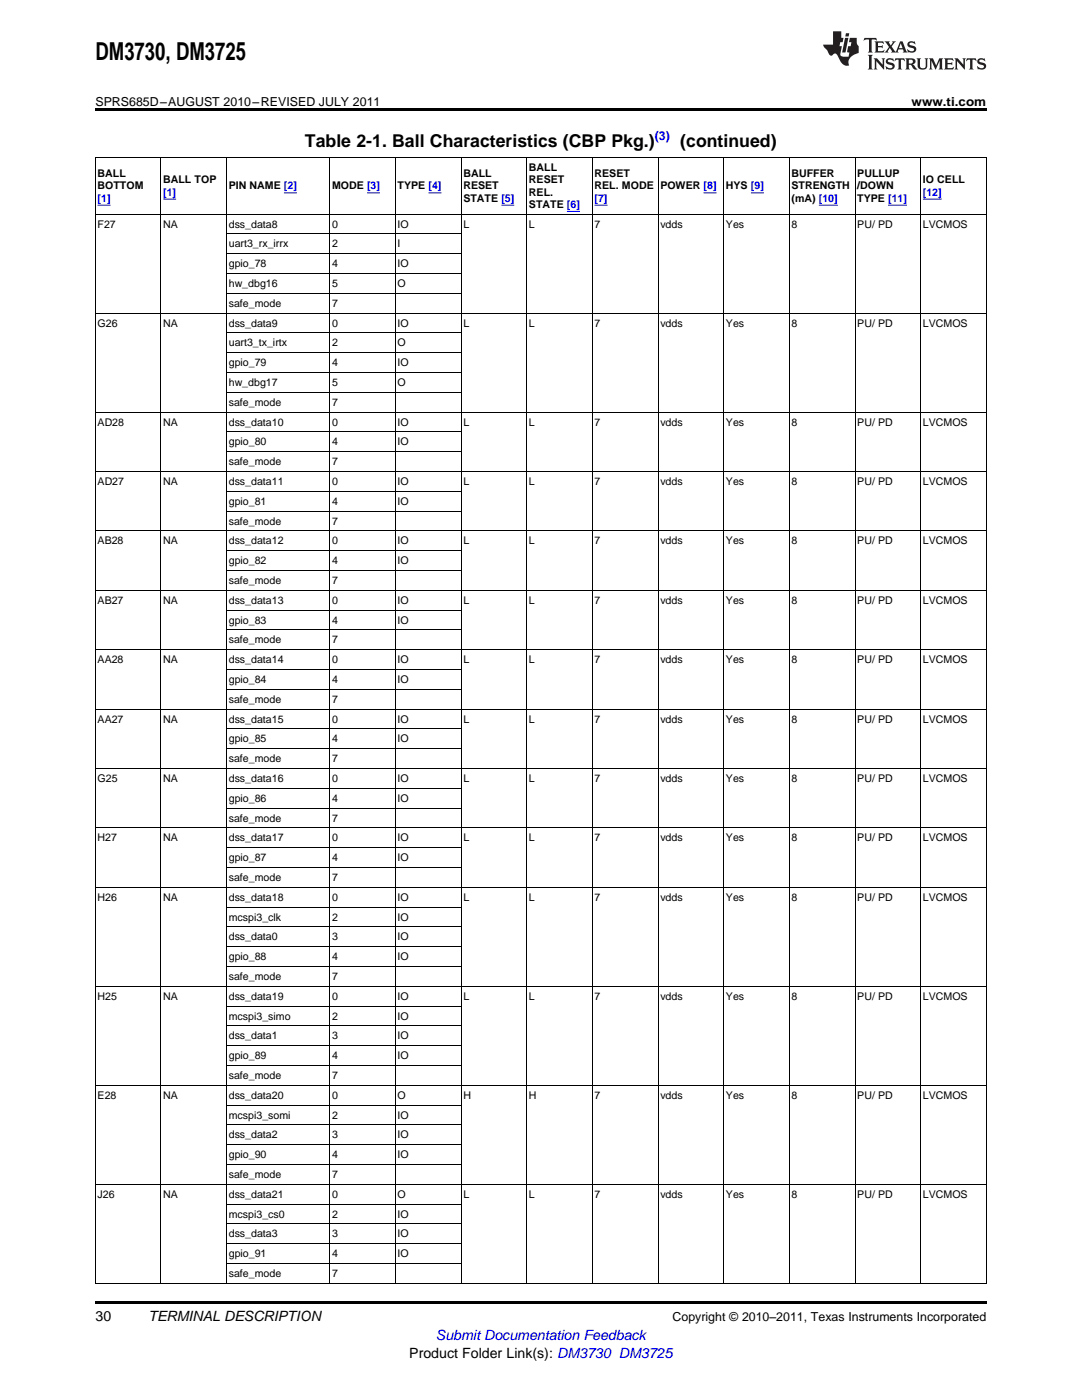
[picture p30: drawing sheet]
<svg xmlns="http://www.w3.org/2000/svg" width="216mm" height="279mm" viewBox="0 0 216 279" stroke-linecap="round" stroke-linejoin="round" font-family="sans-serif">
<defs><g id="words">
<text font-size="4.9" x="19" y="12">DM3730, DM3725</text>
<g font-size="3.5">
<text x="60.9" y="29.3">Table 2-1. Ball Characteristics (CBP Pkg.)</text>
<text x="135.7" y="29.3">(continued)</text>
</g>
<g font-size="2.8">
<text x="19" y="263.6">30</text>
<text x="29.6" y="263.6">TERMINAL DESCRIPTION</text>
<text x="81.7" y="270.9">Product Folder Link(s): DM3730 DM3725</text>
</g>
<text font-size="2.8" fill="#00f" x="87" y="267.4">Submit Documentation Feedback</text>
<g font-size="2.5">
<text x="19" y="21.1">SPRS685D–AUGUST 2010–REVISED JULY 2011</text>
<text x="181.9" y="21.1">www.ti.com</text>
<text x="134.2" y="263.6">Copyright © 2010–2011, Texas Instruments Incorporated</text>
</g>
<text font-size="2.5" fill="#00f" x="130.6" y="27.9">(3)</text>
<g font-size="2.1">
<text x="19.5" y="35.3">BALL</text>
<text x="92.5" y="35.3">BALL</text>
<text x="105.6" y="34.1">BALL</text>
<text x="118.6" y="35.3">RESET</text>
<text x="157.9" y="35.3">BUFFER</text>
<text x="171.1" y="35.3">PULLUP</text>
<text x="19.5" y="37.8">BOTTOM</text>
<text x="32.6" y="36.5">BALL TOP</text>
<text x="45.6" y="37.8">PIN NAME [2]</text>
<text x="66.3" y="37.8">MODE [3]</text>
<text x="79.3" y="37.8">TYPE [4]</text>
<text x="92.5" y="37.8">RESET</text>
<text x="92.5" y="40.3">STATE [5]</text>
<text x="105.6" y="36.5">RESET</text>
<text x="105.6" y="39">REL.</text>
<text x="105.6" y="41.5">STATE [6]</text>
<text x="118.6" y="37.8">REL. MODE</text>
<text x="131.8" y="37.8">POWER [8]</text>
<text x="144.9" y="37.8">HYS [9]</text>
<text x="157.9" y="37.8">STRENGTH</text>
<text x="157.9" y="40.3">(mA) [10]</text>
<text x="171.1" y="37.8">/DOWN</text>
<text x="171.1" y="40.3">TYPE [11]</text>
<text x="184.1" y="36.5">IO CELL</text>
<text x="19.5" y="45.4">F27</text>
<text x="32.6" y="45.4">NA</text>
<text x="45.6" y="45.4">dss_data8</text>
<text x="66.3" y="45.4">0</text>
<text x="79.3" y="45.4">IO</text>
<text x="92.5" y="45.4">L</text>
<text x="105.6" y="45.4">L</text>
<text x="118.6" y="45.4">7</text>
<text x="131.8" y="45.4">vdds</text>
<text x="144.9" y="45.4">Yes</text>
<text x="157.9" y="45.4">8</text>
<text x="171.1" y="45.4">PU/ PD</text>
<text x="184.1" y="45.4">LVCMOS</text>
<text x="45.6" y="49.4">uart3_rx_irrx</text>
<text x="45.6" y="53.3">gpio_78</text>
<text x="66.3" y="49.4">2</text>
<text x="66.3" y="53.3">4</text>
<text x="79.3" y="49.4">I</text>
<text x="79.3" y="53.3">IO</text>
<text x="45.6" y="57.3">hw_dbg16</text>
<text x="66.3" y="57.3">5</text>
<text x="79.3" y="57.3">O</text>
<text x="19.5" y="65.2">G26</text>
<text x="32.6" y="65.2">NA</text>
<text x="45.6" y="61.2">safe_mode</text>
<text x="45.6" y="65.2">dss_data9</text>
<text x="66.3" y="61.2">7</text>
<text x="66.3" y="65.2">0</text>
<text x="79.3" y="65.2">IO</text>
<text x="92.5" y="65.2">L</text>
<text x="105.6" y="65.2">L</text>
<text x="118.6" y="65.2">7</text>
<text x="131.8" y="65.2">vdds</text>
<text x="144.9" y="65.2">Yes</text>
<text x="157.9" y="65.2">8</text>
<text x="171.1" y="65.2">PU/ PD</text>
<text x="184.1" y="65.2">LVCMOS</text>
<text x="45.6" y="69.1">uart3_tx_irtx</text>
<text x="66.3" y="69.1">2</text>
<text x="79.3" y="69.1">O</text>
<text x="45.6" y="73.1">gpio_79</text>
<text x="45.6" y="77">hw_dbg17</text>
<text x="66.3" y="73.1">4</text>
<text x="66.3" y="77">5</text>
<text x="79.3" y="73.1">IO</text>
<text x="79.3" y="77">O</text>
<text x="45.6" y="81">safe_mode</text>
<text x="66.3" y="81">7</text>
<text x="19.5" y="84.9">AD28</text>
<text x="32.6" y="84.9">NA</text>
<text x="45.6" y="84.9">dss_data10</text>
<text x="45.6" y="88.9">gpio_80</text>
<text x="66.3" y="84.9">0</text>
<text x="66.3" y="88.9">4</text>
<text x="79.3" y="84.9">IO</text>
<text x="79.3" y="88.9">IO</text>
<text x="92.5" y="84.9">L</text>
<text x="105.6" y="84.9">L</text>
<text x="118.6" y="84.9">7</text>
<text x="131.8" y="84.9">vdds</text>
<text x="144.9" y="84.9">Yes</text>
<text x="157.9" y="84.9">8</text>
<text x="171.1" y="84.9">PU/ PD</text>
<text x="184.1" y="84.9">LVCMOS</text>
<text x="45.6" y="92.9">safe_mode</text>
<text x="66.3" y="92.9">7</text>
<text x="19.5" y="96.8">AD27</text>
<text x="32.6" y="96.8">NA</text>
<text x="45.6" y="96.8">dss_data11</text>
<text x="45.6" y="100.8">gpio_81</text>
<text x="66.3" y="96.8">0</text>
<text x="66.3" y="100.8">4</text>
<text x="79.3" y="96.8">IO</text>
<text x="79.3" y="100.8">IO</text>
<text x="92.5" y="96.8">L</text>
<text x="105.6" y="96.8">L</text>
<text x="118.6" y="96.8">7</text>
<text x="131.8" y="96.8">vdds</text>
<text x="144.9" y="96.8">Yes</text>
<text x="157.9" y="96.8">8</text>
<text x="171.1" y="96.8">PU/ PD</text>
<text x="184.1" y="96.8">LVCMOS</text>
<text x="45.6" y="104.7">safe_mode</text>
<text x="66.3" y="104.7">7</text>
<text x="19.5" y="108.7">AB28</text>
<text x="32.6" y="108.7">NA</text>
<text x="45.6" y="108.7">dss_data12</text>
<text x="45.6" y="112.6">gpio_82</text>
<text x="66.3" y="108.7">0</text>
<text x="66.3" y="112.6">4</text>
<text x="79.3" y="108.7">IO</text>
<text x="79.3" y="112.6">IO</text>
<text x="92.5" y="108.7">L</text>
<text x="105.6" y="108.7">L</text>
<text x="118.6" y="108.7">7</text>
<text x="131.8" y="108.7">vdds</text>
<text x="144.9" y="108.7">Yes</text>
<text x="157.9" y="108.7">8</text>
<text x="171.1" y="108.7">PU/ PD</text>
<text x="184.1" y="108.7">LVCMOS</text>
<text x="45.6" y="116.6">safe_mode</text>
<text x="66.3" y="116.6">7</text>
<text x="19.5" y="120.5">AB27</text>
<text x="32.6" y="120.5">NA</text>
<text x="45.6" y="120.5">dss_data13</text>
<text x="45.6" y="124.5">gpio_83</text>
<text x="66.3" y="120.5">0</text>
<text x="66.3" y="124.5">4</text>
<text x="79.3" y="120.5">IO</text>
<text x="79.3" y="124.5">IO</text>
<text x="92.5" y="120.5">L</text>
<text x="105.6" y="120.5">L</text>
<text x="118.6" y="120.5">7</text>
<text x="131.8" y="120.5">vdds</text>
<text x="144.9" y="120.5">Yes</text>
<text x="157.9" y="120.5">8</text>
<text x="171.1" y="120.5">PU/ PD</text>
<text x="184.1" y="120.5">LVCMOS</text>
<text x="45.6" y="128.4">safe_mode</text>
<text x="66.3" y="128.4">7</text>
<text x="19.5" y="132.4">AA28</text>
<text x="32.6" y="132.4">NA</text>
<text x="45.6" y="132.4">dss_data14</text>
<text x="45.6" y="136.3">gpio_84</text>
<text x="66.3" y="132.4">0</text>
<text x="66.3" y="136.3">4</text>
<text x="79.3" y="132.4">IO</text>
<text x="79.3" y="136.3">IO</text>
<text x="92.5" y="132.4">L</text>
<text x="105.6" y="132.4">L</text>
<text x="118.6" y="132.4">7</text>
<text x="131.8" y="132.4">vdds</text>
<text x="144.9" y="132.4">Yes</text>
<text x="157.9" y="132.4">8</text>
<text x="171.1" y="132.4">PU/ PD</text>
<text x="184.1" y="132.4">LVCMOS</text>
<text x="45.6" y="140.3">safe_mode</text>
<text x="66.3" y="140.3">7</text>
<text x="19.5" y="144.2">AA27</text>
<text x="32.6" y="144.2">NA</text>
<text x="45.6" y="144.2">dss_data15</text>
<text x="45.6" y="148.2">gpio_85</text>
<text x="66.3" y="144.2">0</text>
<text x="66.3" y="148.2">4</text>
<text x="79.3" y="144.2">IO</text>
<text x="79.3" y="148.2">IO</text>
<text x="92.5" y="144.2">L</text>
<text x="105.6" y="144.2">L</text>
<text x="118.6" y="144.2">7</text>
<text x="131.8" y="144.2">vdds</text>
<text x="144.9" y="144.2">Yes</text>
<text x="157.9" y="144.2">8</text>
<text x="171.1" y="144.2">PU/ PD</text>
<text x="184.1" y="144.2">LVCMOS</text>
<text x="45.6" y="152.1">safe_mode</text>
<text x="66.3" y="152.1">7</text>
<text x="19.5" y="156.1">G25</text>
<text x="32.6" y="156.1">NA</text>
<text x="45.6" y="156.1">dss_data16</text>
<text x="45.6" y="160">gpio_86</text>
<text x="66.3" y="156.1">0</text>
<text x="66.3" y="160">4</text>
<text x="79.3" y="156.1">IO</text>
<text x="79.3" y="160">IO</text>
<text x="92.5" y="156.1">L</text>
<text x="105.6" y="156.1">L</text>
<text x="118.6" y="156.1">7</text>
<text x="131.8" y="156.1">vdds</text>
<text x="144.9" y="156.1">Yes</text>
<text x="157.9" y="156.1">8</text>
<text x="171.1" y="156.1">PU/ PD</text>
<text x="184.1" y="156.1">LVCMOS</text>
<text x="19.5" y="167.9">H27</text>
<text x="32.6" y="167.9">NA</text>
<text x="45.6" y="164">safe_mode</text>
<text x="45.6" y="167.9">dss_data17</text>
<text x="66.3" y="164">7</text>
<text x="66.3" y="167.9">0</text>
<text x="79.3" y="167.9">IO</text>
<text x="92.5" y="167.9">L</text>
<text x="105.6" y="167.9">L</text>
<text x="118.6" y="167.9">7</text>
<text x="131.8" y="167.9">vdds</text>
<text x="144.9" y="167.9">Yes</text>
<text x="157.9" y="167.9">8</text>
<text x="171.1" y="167.9">PU/ PD</text>
<text x="184.1" y="167.9">LVCMOS</text>
<text x="45.6" y="171.9">gpio_87</text>
<text x="66.3" y="171.9">4</text>
<text x="79.3" y="171.9">IO</text>
<text x="19.5" y="179.8">H26</text>
<text x="32.6" y="179.8">NA</text>
<text x="45.6" y="175.8">safe_mode</text>
<text x="45.6" y="179.8">dss_data18</text>
<text x="66.3" y="175.8">7</text>
<text x="66.3" y="179.8">0</text>
<text x="79.3" y="179.8">IO</text>
<text x="92.5" y="179.8">L</text>
<text x="105.6" y="179.8">L</text>
<text x="118.6" y="179.8">7</text>
<text x="131.8" y="179.8">vdds</text>
<text x="144.9" y="179.8">Yes</text>
<text x="157.9" y="179.8">8</text>
<text x="171.1" y="179.8">PU/ PD</text>
<text x="184.1" y="179.8">LVCMOS</text>
<text x="45.6" y="183.7">mcspi3_clk</text>
<text x="66.3" y="183.7">2</text>
<text x="79.3" y="183.7">IO</text>
<text x="45.6" y="187.7">dss_data0</text>
<text x="45.6" y="191.6">gpio_88</text>
<text x="66.3" y="187.7">3</text>
<text x="66.3" y="191.6">4</text>
<text x="79.3" y="187.7">IO</text>
<text x="79.3" y="191.6">IO</text>
<text x="45.6" y="195.6">safe_mode</text>
<text x="66.3" y="195.6">7</text>
<text x="19.5" y="199.5">H25</text>
<text x="32.6" y="199.5">NA</text>
<text x="45.6" y="199.5">dss_data19</text>
<text x="45.6" y="203.5">mcspi3_simo</text>
<text x="66.3" y="199.5">0</text>
<text x="66.3" y="203.5">2</text>
<text x="79.3" y="199.5">IO</text>
<text x="79.3" y="203.5">IO</text>
<text x="92.5" y="199.5">L</text>
<text x="105.6" y="199.5">L</text>
<text x="118.6" y="199.5">7</text>
<text x="131.8" y="199.5">vdds</text>
<text x="144.9" y="199.5">Yes</text>
<text x="157.9" y="199.5">8</text>
<text x="171.1" y="199.5">PU/ PD</text>
<text x="184.1" y="199.5">LVCMOS</text>
<text x="45.6" y="207.4">dss_data1</text>
<text x="66.3" y="207.4">3</text>
<text x="79.3" y="207.4">IO</text>
<text x="45.6" y="211.4">gpio_89</text>
<text x="45.6" y="215.3">safe_mode</text>
<text x="66.3" y="211.4">4</text>
<text x="66.3" y="215.3">7</text>
<text x="79.3" y="211.4">IO</text>
<text x="19.5" y="219.3">E28</text>
<text x="32.6" y="219.3">NA</text>
<text x="45.6" y="219.3">dss_data20</text>
<text x="66.3" y="219.3">0</text>
<text x="79.3" y="219.3">O</text>
<text x="92.5" y="219.3">H</text>
<text x="105.6" y="219.3">H</text>
<text x="118.6" y="219.3">7</text>
<text x="131.8" y="219.3">vdds</text>
<text x="144.9" y="219.3">Yes</text>
<text x="157.9" y="219.3">8</text>
<text x="171.1" y="219.3">PU/ PD</text>
<text x="184.1" y="219.3">LVCMOS</text>
<text x="45.6" y="223.2">mcspi3_somi</text>
<text x="45.6" y="227.2">dss_data2</text>
<text x="66.3" y="223.2">2</text>
<text x="66.3" y="227.2">3</text>
<text x="79.3" y="223.2">IO</text>
<text x="79.3" y="227.2">IO</text>
<text x="45.6" y="231.1">gpio_90</text>
<text x="66.3" y="231.1">4</text>
<text x="79.3" y="231.1">IO</text>
<text x="19.5" y="239">J26</text>
<text x="32.6" y="239">NA</text>
<text x="45.6" y="235.1">safe_mode</text>
<text x="45.6" y="239">dss_data21</text>
<text x="66.3" y="235.1">7</text>
<text x="66.3" y="239">0</text>
<text x="79.3" y="239">O</text>
<text x="92.5" y="239">L</text>
<text x="105.6" y="239">L</text>
<text x="118.6" y="239">7</text>
<text x="131.8" y="239">vdds</text>
<text x="144.9" y="239">Yes</text>
<text x="157.9" y="239">8</text>
<text x="171.1" y="239">PU/ PD</text>
<text x="184.1" y="239">LVCMOS</text>
<text x="45.6" y="243">mcspi3_cs0</text>
<text x="66.3" y="243">2</text>
<text x="79.3" y="243">IO</text>
<text x="45.6" y="246.9">dss_data3</text>
<text x="45.6" y="250.9">gpio_91</text>
<text x="66.3" y="246.9">3</text>
<text x="66.3" y="250.9">4</text>
<text x="79.3" y="246.9">IO</text>
<text x="79.3" y="250.9">IO</text>
<text x="45.6" y="254.8">safe_mode</text>
<text x="66.3" y="254.8">7</text>
</g>
<g font-size="2.1" fill="#00f">
<text x="19.5" y="40.3">[1]</text>
<text x="32.6" y="39">[1]</text>
<text x="118.6" y="40.3">[7]</text>
<text x="184.1" y="39">[12]</text>
</g>
</g></defs>
<g fill="#231f20">
<path d="M172.5 7.6l-.1 .5 .4-.2h.6v.1v2.1l-.2 .4h.9l-.2-.4v-2.1l.1-.1h.5l.5 .2-.2-.5zM174.5 8.3l.2 .3v1.5l-.2 .4h1.8l.2-.6a1.04 1.04 0 0 1-1.3 .2v-.7h.6l.3 .2v-.6l-.3 .2h-.6v-.6l.8-.1 .4 .3-.2-.5zM176.5 8.3l.9 1.1-.9 1.1h.8l-.2-.2 .4-.7 .5 .7-.2 .2h1.5l-.2-.2 .2-.4h.9l.1 .4-.2 .2h1l-.3-.3-.7-1.9h-.5l-.9 2-.8-1 .9-1h-.8l.1 .3-.4 .5-.3-.6 .1-.2zM179.7 8.6l.4 1h-.7zM181.3 8.4a.63 .63 0 0 0-.2 .7 .63 .63 0 0 0 .6 .4l.6 .2 .1 .2a.75 .75 0 0 1-.7 .4 .75 .75 0 0 1-.6-.5l.1 .7 .1-.1a1.11 1.11 0 0 0 1.5-.6 1.13 1.13 0 0 0-1.2-.8l-.1-.4a1.04 1.04 0 0 1 1.2 .2l-.2-.5-.2 .1-.4-.2zM173.2 10.9l.2 .4v2.2l-.2 .4h1l-.3-.4v-2.2l.3-.4zM174.3 11.6l.3 .4v1.5l-.3 .4h.8l-.2-.4v-1.3l1.5 1.7v-1.9l.2-.4h-.7l.2 .4v.9l-1.1-1.3zM177 11.8a.62 .62 0 0 0-.2 .7 .62 .62 0 0 0 .6 .4l.6 .1 .1 .3a.76 .76 0 0 1-.7 .3 .76 .76 0 0 1-.7-.4l.2 .7 .1-.1a1.11 1.11 0 0 0 1.5-.6 1.13 1.13 0 0 0-1.2-.8l-.1-.4a1.04 1.04 0 0 1 1.2 .2l-.2-.6-.2 .1-.5-.1zM178.7 11.6l-.2 .6a.61 .61 0 0 1 .8-.3v1.6l-.2 .4h.9l-.2-.4v-1.6a.63 .63 0 0 1 .7 .3l-.1-.6zM180.6 11.6l.3 .4v1.5l-.3 .4h1l-.2-.2-.1-.8 .6 .2a.76 .76 0 0 0 1.2 .7l-1-1a.58 .58 0 0 0 .6-.5 .58 .58 0 0 0-.5-.6zM181.4 11.9h.1a.45 .45 0 0 1 .5 .1 .45 .45 0 0 1 .1 .5l-.8 .2zM182.9 11.6l.2 .2a2.17 2.17 0 0 0 .3 1.9 .99 .99 0 0 0 1.6-.6v-1.1l.2-.4h-.7l.2 .2a1.92 1.92 0 0 1-.2 1.8 .6 .6 0 0 1-.9-.5v-1.1l.2-.4zM185.4 11.6l.2 .4v1.5l-.2 .4h.7l-.2-.4v-1.4l.8 1.8 .8-1.8v1.4l-.2 .4h.9l-.2-.4v-1.5l.2-.4h-.8l-.6 1.5-.6-1.5zM188.4 11.6l.2 .4v1.5l-.2 .4h1.8l.1-.6a1.04 1.04 0 0 1-1.2 .1v-.6h.5l.4 .2v-.6l-.4 .2h-.5v-.7h.8l.3 .3-.1-.6zM190.5 11.6l.2 .4v1.5l-.2 .4h.7l-.2-.4v-1.3l1.5 1.7v-1.9l.2-.4h-.7l.2 .4v.9l-1.1-1.3zM192.9 11.6l-.1 .6a.61 .61 0 0 1 .7-.3l.1 1.6-.3 .4h1l-.3-.4 .1-1.6a.63 .63 0 0 1 .7 .3l-.1-.6zM195.2 11.8a.62 .62 0 0 0-.2 .7 .62 .62 0 0 0 .6 .4l.6 .1 .1 .3a.76 .76 0 0 1-.7 .3 .76 .76 0 0 1-.6-.4l.1 .7 .1-.1a1.11 1.11 0 0 0 1.6-.6 1.13 1.13 0 0 0-1.3-.8l-.1-.4a1.04 1.04 0 0 1 1.2 .2l-.1-.6-.2 .1-.5-.1z"/>
<path d="M166.2 6.3v2.6h-1.9v.4l.8 .9a.91 .91 0 0 0 1 .8 .56 .56 0 0 1 .5-.3 .56 .56 0 0 1 .5 .3l.4 .8a1.53 1.53 0 0 0 1.9 1.2 1.54 1.54 0 0 1 1-2.1l.9-.3v-1.4a1.52 1.52 0 0 1-.4-1.6h-1.3l-.2 .8h.5l-.2 .8h-.5l-.1 1v.2l.4 .1-.2 .8a1.93 1.93 0 0 1-1.6-.3l.3-1.8h-.5l.2-.8h.4l.2-.8h-.4v-1.3zM168.6 7.6l-.6 2.9h.7l.6-2.9zM168.8 6.6l-.1 .7h.6l.2-.7z"/>
</g>
<path d="M19 21.6h177.8v.6h-177.8zM19 259.7h177.8v.5h-177.8z" fill="#000"/>
<g fill="none" stroke="#000" stroke-width=".2">
<path d="M19.1 31.4h177.7v224.7h-177.8zM32.1 31.4v224.7M45.2 31.4v224.7M65.8 31.4v224.7M78.9 31.4v224.7M92 31.4v224.7M105.1 31.4v224.7M118.2 31.4v224.7M131.3 31.4v224.7M144.4 31.4v224.7M157.5 31.4v224.7M170.6 31.4v224.7"/>
<path d="M183.7 31.4v224.7M19 42.7h177.8M45.2 58.5h46.8M45.2 54.6h46.8M45.2 50.6h46.8M45.2 46.7h46.8M19 62.5h177.8M45.2 78.3h46.8M45.2 74.3h46.8M45.2 70.4h46.8M45.2 66.4h46.8M19 94.1h177.8"/>
<path d="M19 82.3h177.8M45.2 98.1h46.8M45.2 90.2h46.8M45.2 86.2h46.8M19 117.8h177.8M19 106h177.8M45.2 113.9h46.8M45.2 109.9h46.8M45.2 102h46.8M19 129.7h177.8M45.2 137.6h46.8M45.2 133.6h46.8"/>
<path d="M45.2 125.7h46.8M45.2 121.8h46.8M19 153.4h177.8M19 141.5h177.8M45.2 157.3h46.8M45.2 149.4h46.8M45.2 145.5h46.8M19 177.1h177.8M19 165.2h177.8M45.2 173.1h46.8M45.2 169.2h46.8M45.2 161.3h46.8"/>
<path d="M19 196.8h177.8M45.2 192.9h46.8M45.2 188.9h46.8M45.2 185h46.8M45.2 181h46.8M19 216.6h177.8M45.2 212.6h46.8M45.2 208.7h46.8M45.2 204.7h46.8M45.2 200.8h46.8M19 236.3h177.8M45.2 232.4h46.8"/>
<path d="M45.2 228.4h46.8M45.2 224.5h46.8M45.2 220.5h46.8M45.2 252.1h46.8M45.2 248.2h46.8M45.2 244.2h46.8M45.2 240.3h46.8"/>
</g>
<g fill="none" stroke="#00f" stroke-width=".2">
<path d="M32.6 39.7h2.5M56.7 38.5h2.5M73.2 38.5h2.6M85.5 38.5h2.6M140.4 38.5h2.6M149.8 38.5h2.6M184.1 39.7h3.8M19.5 41h2.6M100 41h2.6M113.1 42.2h2.6M118.6 41h2.6M163.4 41h3.8"/>
<path d="M177.2 41h3.8"/>
</g>
<use href="#words"/>
</svg>
